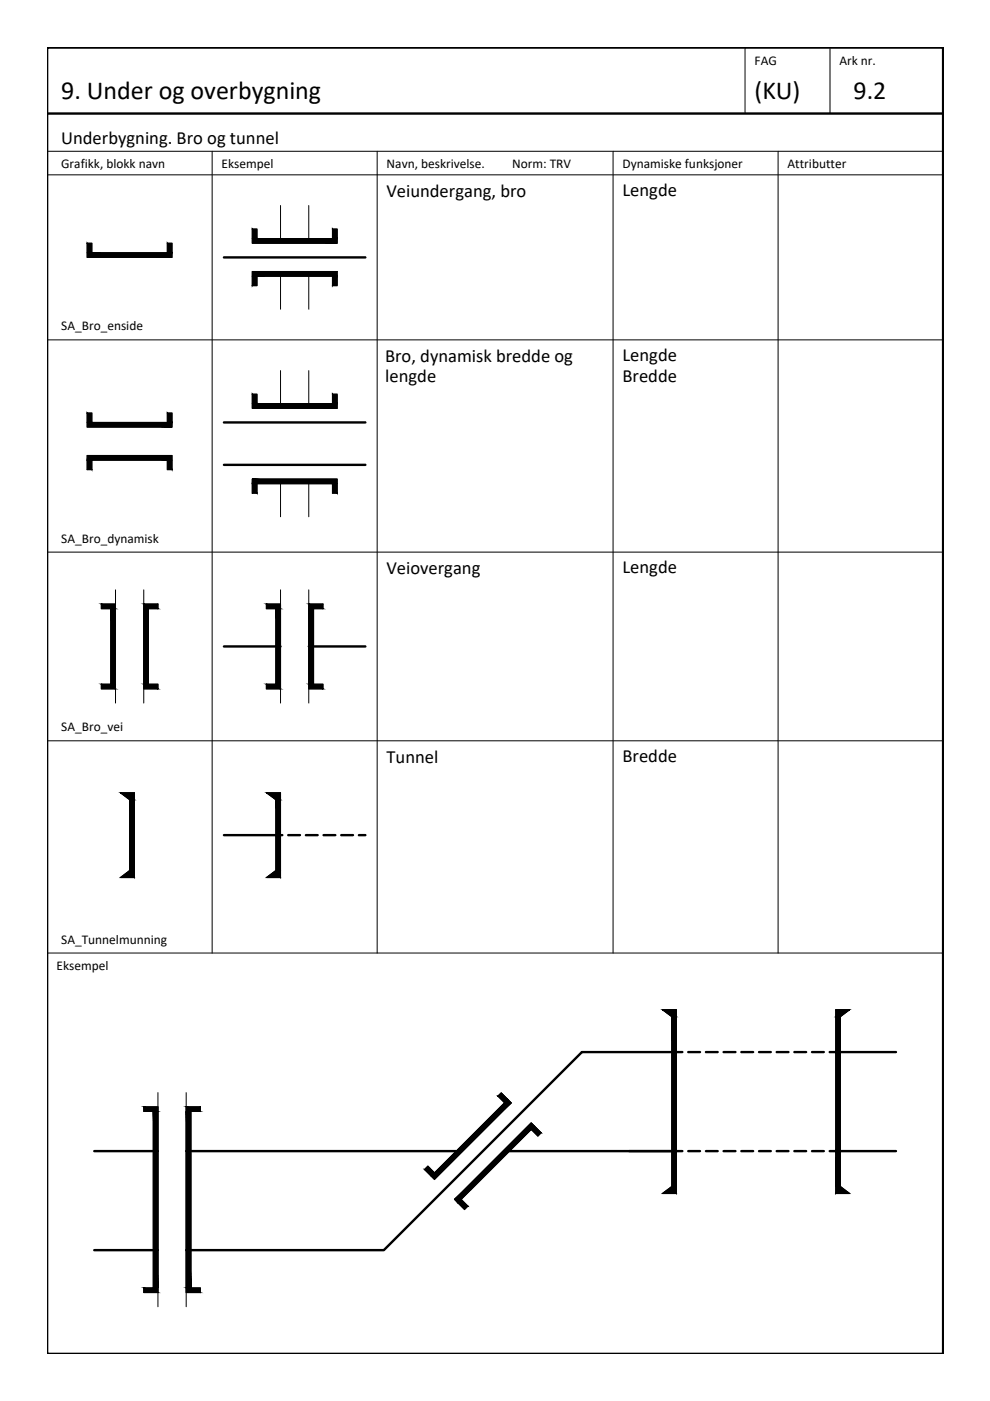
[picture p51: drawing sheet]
<svg xmlns="http://www.w3.org/2000/svg" width="210mm" height="297mm" viewBox="0 0 210 297" stroke-linecap="round" stroke-linejoin="round" font-family="sans-serif">
<defs><g id="words">
<g font-size="5.5">
<text x="13" y="21.1">9. Under og overbygning</text>
<text x="160" y="21.1">(KU)</text>
<text x="181" y="21.1">9.2</text>
</g>
<g font-size="3.9">
<text x="13" y="30.6">Underbygning. Bro og tunnel</text>
<text x="81.9" y="41.7">Veiundergang, bro</text>
<text x="132" y="41.6">Lengde</text>
<text x="81.6" y="76.8">Bro, dynamisk bredde og</text>
<text x="132" y="76.6">Lengde</text>
<text x="81.7" y="81.1">lengde</text>
<text x="132" y="81.1">Bredde</text>
<text x="81.9" y="121.6">Veiovergang</text>
<text x="132" y="121.6">Lengde</text>
<text x="82" y="161.7">Tunnel</text>
<text x="132" y="161.6">Bredde</text>
</g>
<g font-size="2.8">
<text x="160" y="13.9">FAG</text>
<text x="178" y="13.9">Ark nr.</text>
<text x="13" y="35.6">Grafikk, blokk navn</text>
<text x="47" y="35.6">Eksempel</text>
<text x="82" y="35.6">Navn, beskrivelse.</text>
<text x="108.6" y="35.6">Norm: TRV</text>
<text x="132" y="35.6">Dynamiske funksjoner</text>
<text x="167" y="35.6">Attributter</text>
<text x="13" y="70.1">SA_Bro_enside</text>
<text x="13" y="115.1">SA_Bro_dynamisk</text>
<text x="13" y="155.1">SA_Bro_vei</text>
<text x="13" y="200.1">SA_Tunnelmunning</text>
<text x="12" y="205.6">Eksempel</text>
</g>
</g></defs>
<!-- layer: SIG-SPOR enlinje -->
<g fill="none" stroke="#000" stroke-width=".51">
<path d="M47.5 54.6h30M47.5 89.6h30M47.5 98.6h30M47.5 137.1h12M65.5 137.1h12M47.5 177.1h12.4M61.1 177.1h2.5M64.9 177.1h2.5M68.6 177.1h2.5M72.3 177.1h2.5M76.1 177.1h1.4M144.7 223.1h-21.3l-42 42h-41.9"/>
<path d="M145.9 223.1h2.5M149.7 223.1h2.5M153.4 223.1h2.5M157.2 223.1h2.5M160.9 223.1h2.5M164.7 223.1h2.5M168.4 223.1h2.5M172.2 223.1h2.5M175.9 223.1h14.1M20 244.1h13.5M39.5 244.1h57.2M108 244.1h35.4"/>
<path d="M133.4 244.1h11.3M145.9 244.1h2.5M149.7 244.1h2.5M153.4 244.1h2.5M157.2 244.1h2.5M160.9 244.1h2.5M164.7 244.1h2.5M168.4 244.1h2.5M172.2 244.1h2.5M175.9 244.1h14.1M20 265.1h13.5"/>
</g>
<!-- layer: RAMME -->
<path d="M10 10.1h190v276.9h-190zM10 24.1h189.9" fill="none" stroke="#000" stroke-width=".51"/>
<!-- layer: RAMME SYMBOLER -->
<path d="M158 10.1v14M176 10.1v14M10 32.1h189.9M10 37.1h189.9M45 32.1v170M80 32.1v170M130 32.1v170M165 32.1v170M10 72.1h189.9M10 117.1h189.9M10 157.1h189.9M10 202.1h189.9" fill="none" stroke="#000" stroke-width=".21"/>
<!-- layer: SIG-Underbygg -->
<g fill="none" stroke="#000" stroke-width=".21">
<path d="M18.5 51.6h1v2h16v-2h1v3h-18zM18.7 51.8h.6v2h16.4v-2h.6v2.6h-17.6zM18.9 52h.2v2h16.8v-2h.2v2.2h-17.2zM53.5 48.6h1v2h16v-2h1v3h-18zM53.5 57.6h18v3h-1v-2h-16v2h-1zM53.7 48.8h.6v2h16.4v-2h.6v2.6h-17.6zM53.7 57.8h17.6v2.6h-.6v-2h-16.4v2h-.6zM53.9 49h.2v2h16.8v-2h.2v2.2h-17.2zM53.9 58h17.2v2.2h-.2v-2h-16.8v2h-.2zM59.5 43.6v7M59.5 58.6v7M65.5 43.6v7"/>
<path d="M65.5 58.6v7M59.5 78.6v7M65.5 78.6v7M18.5 87.6h1v2h16v-2h1v3h-18zM18.5 96.6h18v3h-1v-2h-16v2h-1zM18.7 87.8h.6v2h16.4v-2h.6v2.6h-17.6zM18.7 96.8h17.6v2.6h-.6v-2h-16.4v2h-.6zM18.9 88h.2v2h16.8v-2h.2v2.2h-17.2zM18.9 97h17.2v2.2h-.2v-2h-16.8v2h-.2zM53.5 83.6h1v2h16v-2h1v3h-18zM53.7 83.8h.6v2h16.4v-2h.6v2.6h-17.6zM53.9 84h.2v2h16.8v-2h.2v2.2h-17.2z"/>
<path d="M53.5 101.6h18v3h-1v-2h-16v2h-1zM53.7 101.8h17.6v2.6h-.6v-2h-16.4v2h-.6zM53.9 102h17.2v2.2h-.2v-2h-16.8v2h-.2zM59.5 102.6v7M65.5 102.6v7M21.5 128.1h3v18h-3v-1h2v-16h-2zM21.7 128.3h2.6v17.6h-2.6v-.6h2v-16.4h-2zM21.9 128.5h2.2v17.2h-2.2v-.2h2v-16.8h-2zM24.5 125.1v24M30.5 128.1h3v1h-2v16h2v1h-3zM30.5 125.1v24M30.7 128.3h2.6v.6h-2v16.4h2v.6h-2.6z"/>
<path d="M30.9 128.5h2.2v.2h-2v16.8h2v.2h-2.2zM56.5 128.1h3v18h-3v-1h2v-16h-2zM56.7 128.3h2.6v17.6h-2.6v-.6h2v-16.4h-2zM56.9 128.5h2.2v17.2h-2.2v-.2h2v-16.8h-2zM59.5 125.1v24M65.5 128.1h3v1h-2v16h2v1h-3zM65.5 125.1v24M65.7 128.3h2.6v.6h-2v16.4h2v.6h-2.6zM65.9 128.5h2.2v.2h-2v16.8h2v.2h-2.2zM25.5 168.1h3v18h-3l2-1.5v-15zM26.1 168.3h2.2v17.6h-2.2l1.6-1.2v-15.2zM26.7 168.5h1.4v17.2h-1.4l1.2-.9v-15.4z"/>
<path d="M27.3 168.7h.6v.4zM56.5 168.1h3v18h-3l2-1.5v-15zM57.1 168.3h2.2v17.6h-2.2l1.6-1.2v-15.2zM57.7 168.5h1.4v17.2h-1.4l1.2-.9v-15.4zM58.3 168.7h.6v.4zM27.3 185.5l.6-.5v.5zM58.3 185.5l.6-.5v.5zM140.4 214.1h3v39h-3l2-1.5v-36zM141 214.3h2.2v38.6h-2.2l1.6-1.2v-36.2zM141.6 214.5h1.4v38.2h-1.4l1.2-.9v-36.4zM142.2 214.7h.6v.4zM177.2 214.1h3l-2 1.5v36l2 1.5h-3z"/>
<path d="M177.4 214.3h2.2l-1.6 1.2v36.2l1.6 1.2h-2.2zM177.6 214.5h1.4l-1.2 .9v36.4l1.2 .9h-1.4zM177.8 214.7h.6l-.6 .4zM30.5 234.7h3v39.4h-3v-1h2v-37.4h-2zM30.7 234.9h2.6v39h-2.6v-.6h2v-37.8h-2zM30.9 235.1h2.2v38.5h-2.2v-.1h2v-38.2h-2zM33.5 231.7v45.4M39.5 234.7h3v1h-2v37.4h2v1h-3zM39.5 231.7v45.4M39.7 234.9h2.6v.6h-2v37.8h2v.6h-2.6zM39.9 235.1h2.2v.2h-2v38.2h2v.1h-2.2zM90 248l.7-.8 1.4 1.5 14.9-14.9-1.4-1.4 .7-.7 2.1 2.1-16.3 16.3z"/>
<path d="M90.3 248l.4-.5 1.4 1.4 15.2-15.1-1.4-1.4 .4-.4 1.8 1.8-16 16zM90.6 248l.1-.2 1.4 1.4 15.4-15.4-1.4-1.4 .2-.2 1.5 1.6-15.7 15.7zM96.4 254.3l16.2-16.3 2.1 2.2-.7 .7-1.4-1.4-14.8 14.8 1.4 1.4-.7 .7zM96.6 254.3l16-16 1.9 1.9-.5 .4-1.4-1.4-15.1 15.1 1.4 1.4-.4 .4zM96.9 254.3l15.7-15.7 1.6 1.6-.2 .1-1.4-1.4-15.4 15.4 1.4 1.4-.1 .2zM142.2 252.5l.6-.5v.5zM177.8 252l.6 .5h-.6z"/>
</g>
<g fill="#000" stroke="#000" stroke-width=".21">
<path d="M18.5 51.6l1 2v-2zM18.5 51.6l1 2h-1z"/>
<path d="M35.5 51.6l1 2v-2zM35.5 51.6l1 2h-1z"/>
<path d="M18.5 53.6l18 1v-1zM18.5 53.6l18 1h-18z"/>
<path d="M53.5 48.6l1 2v-2zM53.5 48.6l1 2h-1z"/>
<path d="M70.5 48.6l1 2v-2zM70.5 48.6l1 2h-1z"/>
<path d="M53.5 50.6l18 1v-1zM53.5 50.6l18 1h-18z"/>
<path d="M53.5 58.6l18-1v1zM53.5 57.6v1l18-1z"/>
<path d="M54.5 58.6v2h-1zM53.5 58.6v2l1-2z"/>
<path d="M71.5 58.6v2h-1zM70.5 58.6v2l1-2z"/>
<path d="M18.5 87.6l1 2v-2zM18.5 87.6l1 2h-1z"/>
<path d="M18.5 97.6l1 2v-2zM18.5 97.6l1 2h-1z"/>
<path d="M35.5 87.6l1 2v-2zM35.5 87.6l1 2h-1z"/>
<path d="M18.5 89.6l18 1v-1zM18.5 89.6l18 1h-18z"/>
<path d="M18.5 96.6l18 1v-1zM18.5 96.6l18 1h-18z"/>
<path d="M35.5 97.6l1 2v-2zM35.5 97.6l1 2h-1z"/>
<path d="M53.5 83.6l1 2v-2zM53.5 83.6l1 2h-1z"/>
<path d="M70.5 83.6l1 2v-2zM70.5 83.6l1 2h-1z"/>
<path d="M53.5 85.6l18 1v-1zM53.5 85.6l18 1h-18z"/>
<path d="M53.5 102.6l1 2v-2zM53.5 102.6l1 2h-1z"/>
<path d="M53.5 101.6l18 1v-1zM53.5 101.6l18 1h-18z"/>
<path d="M70.5 102.6l1 2v-2zM70.5 102.6l1 2h-1z"/>
<path d="M21.5 128.1l3 1v-1zM21.5 128.1l3 1h-3z"/>
<path d="M23.5 129.1l1 16v-16zM23.5 129.1l1 16h-1z"/>
<path d="M30.5 129.1l1 16v-16zM30.5 129.1l1 16h-1z"/>
<path d="M30.5 128.1l3 1v-1zM30.5 128.1l3 1h-3z"/>
<path d="M56.5 128.1l3 1v-1zM56.5 128.1l3 1h-3z"/>
<path d="M58.5 129.1l1 16v-16zM58.5 129.1l1 16h-1z"/>
<path d="M65.5 129.1l1 16v-16zM65.5 129.1l1 16h-1z"/>
<path d="M65.5 128.1l3 1v-1zM65.5 128.1l3 1h-3z"/>
<path d="M21.5 145.1l3 1v-1zM21.5 145.1l3 1h-3z"/>
<path d="M30.5 145.1l3 1v-1zM30.5 145.1l3 1h-3z"/>
<path d="M56.5 145.1l3 1v-1zM56.5 145.1l3 1h-3z"/>
<path d="M65.5 145.1l3 1v-1zM65.5 145.1l3 1h-3z"/>
<path d="M25.5 168.1l3 1.5v-1.5zM25.5 168.1l3 1.5h-1z"/>
<path d="M27.5 169.6l1 15v-15zM27.5 169.6l1 15h-1z"/>
<path d="M56.5 168.1l3 1.5v-1.5zM56.5 168.1l3 1.5h-1z"/>
<path d="M58.5 169.6l1 15v-15zM58.5 169.6l1 15h-1z"/>
<path d="M27.5 184.6l1 1.5v-1.5zM25.5 186.1l2-1.5 1 1.5z"/>
<path d="M58.5 184.6l1 1.5v-1.5zM56.5 186.1l2-1.5 1 1.5z"/>
<path d="M140.4 214.1l3 1.5v-1.5zM140.4 214.1l3 1.5h-1z"/>
<path d="M142.4 215.6l1 36v-36zM142.4 215.6l1 36h-1z"/>
<path d="M177.2 214.1h3l-3 1.5zM177.2 215.6h1l2-1.5z"/>
<path d="M177.2 215.6h1l-1 36zM178.2 215.6l-1 36h1z"/>
<path d="M30.5 234.7l3 1v-1zM30.5 234.7l3 1h-3z"/>
<path d="M32.5 235.7l1 37.4v-37.4zM32.5 235.7l1 37.4h-1z"/>
<path d="M39.5 235.7l1 37.4v-37.4zM39.5 235.7l1 37.4h-1z"/>
<path d="M39.5 234.7l3 1v-1zM39.5 234.7l3 1h-3z"/>
<path d="M105.6 232.4l2.1 .7-1.4-1.4zM105.6 232.4l2.1 .7-.7 .7z"/>
<path d="M107.7 233.1l-16.3 16.3 17-15.6zM91.4 249.4l17-15.6-16.3 16.3z"/>
<path d="M112.6 238l-16.2 16.3 16.9-15.5zM96.4 254.3l16.9-15.5-16.2 16.2z"/>
<path d="M112.6 239.5l2.1 .7-1.4-1.4zM112.6 239.5l2.1 .7-.7 .7z"/>
<path d="M90.7 247.2l-.7 .8 2.1 .7zM90 248l2.1 .7-.7 .7z"/>
<path d="M97.8 254.3l-.7 .7 2.1 .7zM97.1 255l2.1 .7-.7 .7z"/>
<path d="M142.4 251.6l1 1.5v-1.5zM140.4 253.1l2-1.5 1 1.5z"/>
<path d="M177.2 251.6h1l-1 1.5zM178.2 251.6l-1 1.5h3z"/>
<path d="M30.5 273.1l3 1v-1zM30.5 273.1l3 1h-3z"/>
<path d="M39.5 273.1l3 1v-1zM39.5 273.1l3 1h-3z"/>
</g>
<use href="#words"/>
</svg>
